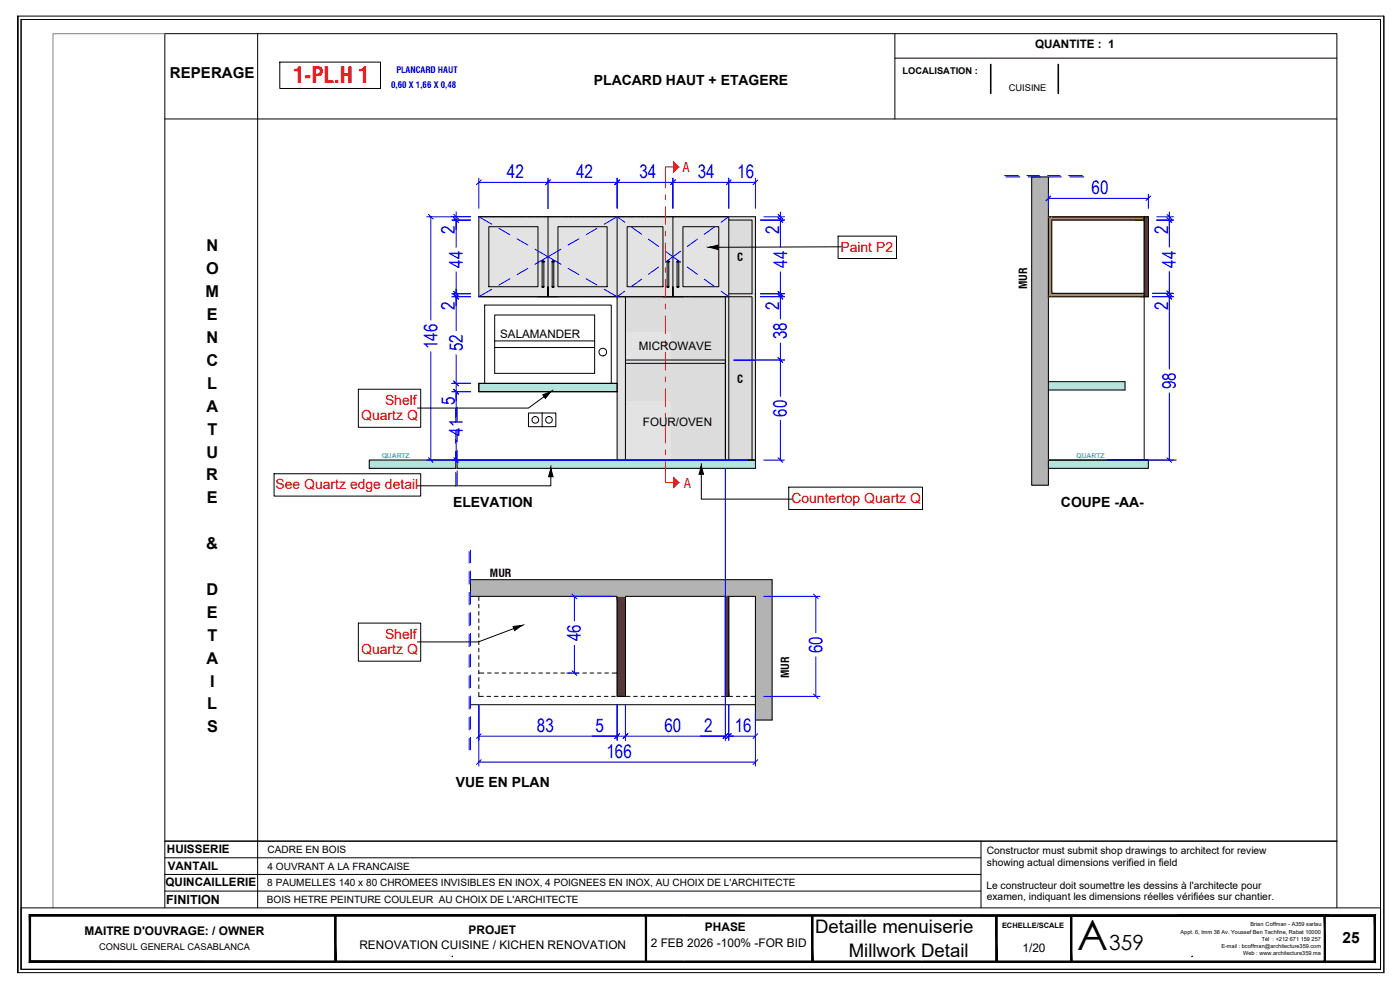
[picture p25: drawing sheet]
<svg xmlns="http://www.w3.org/2000/svg" width="420mm" height="297mm" viewBox="0 0 420 297" stroke-linecap="round" stroke-linejoin="round" font-family="sans-serif">
<defs><g id="words">
<text font-size="12.5" x="323.2" y="285.1">A</text>
<text font-size="6.6" fill="#f00" x="87.9" y="25">1-PL.H 1</text>
<text font-size="6.3" x="332.9" y="285.1">359</text>
<g font-size="5.6" fill="#00f">
<text x="152.1" y="53.4">42</text>
<text x="172.9" y="53.4">42</text>
<text x="191.9" y="53.4">34</text>
<text x="209.4" y="53.4">34</text>
<text x="221.3" y="53.4">16</text>
<text x="327.6" y="58.2">60</text>
<text x="136.5" y="70.1" transform="rotate(-90 136.5 70.1)">2</text>
<text x="233.9" y="70.1" transform="rotate(-90 233.9 70.1)">2</text>
<text x="350.6" y="70.1" transform="rotate(-90 350.6 70.1)">2</text>
<text x="138.9" y="80.3" transform="rotate(-90 138.9 80.3)">44</text>
<text x="236.2" y="80.3" transform="rotate(-90 236.2 80.3)">44</text>
<text x="352.9" y="80.3" transform="rotate(-90 352.9 80.3)">44</text>
<text x="136.5" y="93.1" transform="rotate(-90 136.5 93.1)">2</text>
<text x="233.9" y="93.1" transform="rotate(-90 233.9 93.1)">2</text>
<text x="350.6" y="93.1" transform="rotate(-90 350.6 93.1)">2</text>
<text x="236.2" y="101.9" transform="rotate(-90 236.2 101.9)">38</text>
<text x="131.3" y="104.8" transform="rotate(-90 131.3 104.8)">146</text>
<text x="138.9" y="105.3" transform="rotate(-90 138.9 105.3)">52</text>
<text x="352.9" y="116.8" transform="rotate(-90 352.9 116.8)">98</text>
<text x="136.5" y="121.7" transform="rotate(-90 136.5 121.7)">5</text>
<text x="236.2" y="125.1" transform="rotate(-90 236.2 125.1)">60</text>
<text x="138.9" y="130.7" transform="rotate(-90 138.9 130.7)">41</text>
<text x="174.3" y="192.4" transform="rotate(-90 174.3 192.4)">46</text>
<text x="246.8" y="196" transform="rotate(-90 246.8 196)">60</text>
<text x="161.1" y="219.5">83</text>
<text x="178.8" y="219.5">5</text>
<text x="199.4" y="219.5">60</text>
<text x="211.3" y="219.6">2</text>
<text x="220.5" y="219.5">16</text>
<text x="182" y="227.3">166</text>
</g>
<g font-size="5.6">
<text x="244.6" y="279.9">Detaille menuiserie</text>
<text x="254.7" y="287">Millwork Detail</text>
</g>
<g font-size="4.9">
<text x="62" y="75.4">N</text>
<text x="61.8" y="82.3">O</text>
<text x="61.7" y="89.2">M</text>
<text x="62.1" y="96">E</text>
<text x="62" y="102.9">N</text>
<text x="62" y="109.8">C</text>
<text x="62.1" y="116.7">L</text>
<text x="62" y="123.6">A</text>
<text x="62.3" y="130.4">T</text>
<text x="62" y="137.3">U</text>
<text x="61.8" y="144.2">R</text>
<text x="62.1" y="151">E</text>
<text x="61.9" y="164.8">&amp;</text>
<text x="61.9" y="178.5">D</text>
<text x="62.1" y="185.4">E</text>
<text x="62.3" y="192.3">T</text>
<text x="62" y="199.1">A</text>
<text x="63.1" y="206">I</text>
<text x="62.1" y="212.8">L</text>
<text x="62.1" y="219.7">S</text>
</g>
<text font-size="4.6" x="402.9" y="282.8">25</text>
<text font-size="4.5" x="51" y="23.5">REPERAGE</text>
<g font-size="4.2">
<text x="178.2" y="25.6">PLACARD HAUT + ETAGERE</text>
<text x="136" y="152.2">ELEVATION</text>
<text x="318.4" y="152.2">COUPE -AA-</text>
<text x="136.8" y="236.2">VUE EN PLAN</text>
</g>
<g font-size="4.2" fill="#e40006">
<text x="252.2" y="75.5">Paint P2</text>
<text x="115.5" y="121.5">Shelf</text>
<text x="108.4" y="126.2">Quartz Q</text>
<text x="82.7" y="146.8">See Quartz edge detail</text>
<text x="237.5" y="150.8">Countertop Quartz Q</text>
<text x="115.5" y="191.7">Shelf</text>
<text x="108.4" y="196.3">Quartz Q</text>
</g>
<g font-size="4" fill="#a80f02">
<text x="204.9" y="51.5">A</text>
<text x="205.3" y="146.6">A</text>
</g>
<text font-size="3.8" x="49.9" y="271.4">FINITION</text>
<g font-size="3.6">
<text x="25.4" y="280.7">MAITRE D'OUVRAGE: / OWNER</text>
<text x="140.6" y="280.4">PROJET</text>
<text x="211.6" y="279.4">PHASE</text>
<text x="107.8" y="284.7">RENOVATION CUISINE / KICHEN RENOVATION</text>
<text x="195.3" y="284.3">2 FEB 2026 -100% -FOR BID</text>
<text x="306.9" y="285.5">1/20</text>
</g>
<g font-size="3.5">
<text x="310.6" y="14.4">QUANTITE : 1</text>
<text x="150.1" y="101.3">SALAMANDER</text>
<text x="191.7" y="105.1">MICROWAVE</text>
<text x="193" y="127.7">FOUR/OVEN</text>
<text x="50.1" y="256">HUISSERIE</text>
<text x="50.4" y="261.1">VANTAIL</text>
<text x="49.7" y="266">QUINCAILLERIE</text>
</g>
<g font-size="3.3">
<text x="221.3" y="78.2">C</text>
<text x="308.3" y="86.7" transform="rotate(-90 308.3 86.7)">MUR</text>
<text x="221.3" y="114.9">C</text>
<text x="147" y="173.2">MUR</text>
<text x="236.9" y="203.5" transform="rotate(-90 236.9 203.5)">MUR</text>
</g>
<g font-size="3.1">
<text x="296.1" y="256.4">Constructor must submit shop drawings to architect for review</text>
<text x="296.2" y="259.8">showing actual dimensions verified in field</text>
<text x="296" y="266.7">Le constructeur doit soumettre les dessins à l'architecte pour</text>
<text x="296.2" y="270.1">examen, indiquant les dimensions réelles vérifiées sur chantier.</text>
</g>
<g font-size="3">
<text x="80.3" y="255.8">CADRE EN BOIS</text>
<text x="80.3" y="260.9">4 OUVRANT A LA FRANCAISE</text>
<text x="80.2" y="266">8 PAUMELLES 140 x 80 CHROMEES INVISIBLES EN INOX, 4 POIGNEES EN INOX, AU CHOIX DE L'ARCHITECTE</text>
<text x="80.1" y="271">BOIS HETRE PEINTURE COULEUR AU CHOIX DE L'ARCHITECTE</text>
</g>
<g font-size="2.8">
<text x="270.8" y="22.1">LOCALISATION :</text>
<text x="302.7" y="27.4">CUISINE</text>
<text x="29.7" y="285">CONSUL GENERAL CASABLANCA</text>
</g>
<g font-size="2.7" fill="#00f">
<text x="119" y="21.8">PLANCARD HAUT</text>
<text x="117.4" y="26.5">0,60 X 1,66 X 0,48</text>
</g>
<text font-size="2.2" x="300.7" y="278.3">ECHELLE/SCALE</text>
<g font-size="2" fill="#00b8b8">
<text x="114.6" y="137.5">QUARTZ</text>
<text x="323.1" y="137.5">QUARTZ</text>
</g>
<g font-size="1.7">
<text x="354.3" y="280.2">Appt. 6, Imm 38 Av. Youssef Ben Tachfine, Rabat 10000</text>
<text x="375.3" y="277.8">Brian Coffman - A359 sarlau</text>
<text x="366.5" y="284.5">E-mail : bcoffman@architecture359.com</text>
<text x="373.1" y="286.7">Web : www.architecture359.ma</text>
<text x="378.7" y="282.4">Tél : +212 671 159 257</text>
</g>
</g></defs>
<g fill="#e3e3e3" stroke="#e3e3e3" stroke-width=".3">
<path d="M143.8 65l82.9 24 .1-24zM143.8 65l82.9 24h-83z"/>
<path d="M185.2 89l41.5 49 .1-49zM185.2 89l41.5 49h-41.5z"/>
</g>
<g fill="#dcdcdc" stroke="#dcdcdc" stroke-width=".3">
<path d="M218.7 138h7z"/>
<path d="M218.7 66l7 22.1v-22.1zM218.7 66l7 22.1h-7z"/>
<path d="M187.7 109l30 10.4v-10.4zM187.7 109l30 10.4h-30z"/>
<path d="M187.7 119.4l30 .8v-.8zM187.7 119.4l30 .8h-30z"/>
<path d="M201.5 120.2l16.2 17.8v-17.8zM201.5 120.2l16.2 17.8h-16.2z"/>
<path d="M187.7 89l30 10.5v-10.5zM187.7 89l30 10.5h-30z"/>
<path d="M201.5 99.5l16.2 8.5v-8.5zM201.5 99.5l16.2 8.5h-16.2z"/>
<path d="M218.7 89l7 49v-49zM218.7 89l7 49h-7zM218.7 138h7z"/>
</g>
<g fill="#b4e4dc" stroke="#b4e4dc" stroke-width=".3">
<path d="M314.6 114.5l23 2.5v-2.5zM314.6 114.5l23 2.5h-23z"/>
<path d="M314.6 138l30 2.5v-2.5zM314.6 138l30 2.5h-30z"/>
<path d="M110.8 138l26 2.5v-2.5zM110.8 138l26 2.5h-26z"/>
<path d="M137.2 138l89.5 2.5v-2.5zM137.2 138l89.5 2.5h-89.5z"/>
<path d="M143.7 115l41.5 2.5v-2.5zM143.7 115l41.5 2.5h-41.5z"/>
</g>
<g fill="#573938" stroke="#573938" stroke-width=".3">
<path d="M185.2 178.9l2.5 30v-30zM185.2 178.9l2.5 30h-2.5z"/>
<path d="M343.4 65l1.2 24v-24zM343.4 65l1.2 24h-1.2z"/>
<path d="M217.7 178.9l1 30v-30zM217.7 178.9l1 30h-1z"/>
</g>
<path d="M141.2 173.9h90.5v42.1h-5v-37.1h-8v30h-1v-30h-30v30h-2.5v-30h-44z" fill="none" stroke="#000" stroke-width=".3"/>
<g fill="#b3b3b3" stroke="#b3b3b3" stroke-width=".3">
<path d="M141.2 173.9l90.5 5v-5zM141.2 173.9l90.5 5h-90.5z"/>
<path d="M226.7 178.9l5 37.1v-37.1zM226.7 178.9l5 37.1h-5z"/>
<path d="M309.6 53.1l5 92.5v-92.5zM309.6 53.1l5 92.5h-5z"/>
</g>
<path d="M309.6 53.1h5v92.5h-5zM314.6 65h28.8v1h-27.8v22h27.8v1h-28.8zM343.4 65h1.2v24h-1.2zM143.7 115h41.5v2.5h-41.5zM110.8 138h26v2.5h-26zM137.2 138h89.5v2.5h-89.5zM314.6 138h30v2.5h-30z" fill="none" stroke="#000" stroke-width=".3"/>
<g fill="#bd8b17" stroke="#bd8b17" stroke-width=".3">
<path d="M314.6 65l1 1h-1z"/>
<path d="M314.6 65h1v1z"/>
<path d="M315.6 88v1h-1z"/>
<path d="M314.6 66l1 22v-22zM314.6 66l1 22h-1zM314.6 88v1l1-1z"/>
<path d="M315.6 65l27.8 1v-1zM315.6 65l27.8 1h-27.8z"/>
<path d="M315.6 88l27.8 1v-1zM315.6 88l27.8 1h-27.8z"/>
</g>
<!-- layer: 0_Stylo_No__7 -->
<g fill="none" stroke="#000" stroke-width=".3">
<path d="M143.7 65v24M143.7 65h41.5v52.5M143.7 65h.3M144.2 65h.3M144.6 65h.3M145.1 65h.3M145.6 65h.3M146.1 65h.3M146.5 65h.4M146.7 68h14.8v18h-14.8zM147 65h.3M147.5 65h.3"/>
<path d="M148 65h.3M148.4 65h.4M148.9 65h.3M149.4 65h.3M149.9 65h.3M150.3 65h.4M150.8 65h.4M151.3 65h.3M151.8 65h.3M152.3 65h.3M152.7 65h.4M153.2 65h.3"/>
<path d="M153.7 65h.3M154.2 65h.3M154.6 65h.4M155.1 65h.3M155.6 65h.3M156.1 65h.3M156.5 65h.4M157 65h.3M157.5 65h.3M158 65h.3M158.5 65h.3M158.9 65h.3"/>
<path d="M159.4 65h.3M159.9 65h.3M160.4 65h.3M160.8 65h.3M161.3 65h.3M161.8 65h.3M162.3 65h.3M162.7 78.5h.1M162.7 78.6h.1M162.7 65h.3M163.1 78.3l-.4 .2v7.6l.3 .2 .2-.2M163.1 78.3h.1"/>
<path d="M163.1 78.3l.1 .1M163.2 78.4v.1M163.2 78.4h.1M163.2 78.5v7.5M163.2 78.5h.1M163.2 65h.3M163.2 78.5l-.1 .2M163.7 65h.3M164.2 65h.6M164.5 65v24h-20.8M164.9 65h.3M165.4 65h.3"/>
<path d="M165.7 78.5v7.5M165.7 78.5h.1M165.7 78.4l.1 .3M165.7 78.4h.1M165.8 78.3l-.1 .1M165.8 78.3l.4 .2v7.6l-.4 .1M165.8 78.3h.1M165.9 65h.3M166.2 78.5h.1M166.2 78.6h.1M166.3 65h.4M166.8 65h.3"/>
<path d="M167.3 65h.3M167.4 68h14.8v18h-14.8zM167.8 65h.3M168.3 65h.3M168.7 65h.3M169.2 65h.3M169.7 65h.3M170.2 65h.3M170.6 65h.3M171.1 65h.3M171.6 65h.3M172.1 65h.3"/>
<path d="M172.5 65h.3M173 65h.3M173.5 65h.3M174 65h.3M174.4 65h.4M174.9 65h.3M175.4 65h.3M175.9 65h.3M176.3 65h.4M176.8 65h.3M177.3 65h.3M177.8 65h.3"/>
<path d="M178.2 65h.4M178.7 65h.3M179.2 65h.3M179.7 65h.3M180.1 65h.4M180.6 65h.4M181.1 65h.3M181.6 65h.3M182.1 65h.3M182.5 65h.4M183 65h.3M183.5 65h.3"/>
<path d="M184 65h.3M184.4 65h.4M184.9 65h17.3M188.2 68h10.8v18h-10.8zM200.2 78.5h.1M200.2 78.6h.1M200.7 78.4l-.3-.1-.2 .2v7.6l.2 .2 .3-.2M200.7 78.4l-.1 .3M200.7 78.4h.1M200.7 78.5v7.5M200.7 78.5h.1M202.3 65h.3"/>
<path d="M202.8 65h.3M203.2 78.5h.1M203.2 78.5l.1 .2M203.2 78.4l.3-.1 .2 .2v7.6l-.2 .2-.3-.3v-7.5M203.2 78.4v.1M203.2 78.4h.1M203.3 65h.3M203.7 78.5h.1M203.7 78.6h.1M203.8 65h.3M204.2 65h.3M204.7 65h.3"/>
<path d="M205 68h10.7v18h-10.7zM205.2 65h.3M205.7 65h.3M206.1 65h.3M206.6 65h.3M207.1 65h.3M207.6 65h.3M208 65h.3M208.5 65h.3M209 65h.3M209.5 65h.3M209.9 65h.3"/>
<path d="M210.4 65h.3M210.9 65h.3M211.4 65h.3M211.8 65h.4M212.3 65h.3M212.8 65h.3M213.3 65h.3M213.7 65h.4M214.2 65h.3M214.7 65h.3M215.2 65h.3M215.6 65h.4"/>
<path d="M216.1 65h.4M216.6 65h.3M217.1 65h.3M217.6 65h.3M218 65h.4M218.5 65h8.2v73h-89.5M218.7 66v72M143.7 89h.3M144.2 89h.3M144.6 89h.3M145.1 89h.3M145.5 91.5h38v23.5h-38z"/>
<path d="M145.6 89h.3M146.1 89h.3M146.5 89h.4M147 89h.3M147.5 89h.3M148 89h.3M148.4 89h.4M148.9 89h.3M149.4 89h.3M149.9 89h.3M150.3 89h.4M150.8 89h.4"/>
<path d="M151.3 89h.3M151.8 89h.3M152.3 89h.3M152.7 89h.4M153.2 89h.3M153.7 89h.3M154.2 89h.3M154.6 89h.4M155.1 89h.3M155.6 89h.3M156.1 89h.3M156.5 89h.4"/>
<path d="M157 89h.3M157.5 89h.3M158 89h.3M158.5 89h.3M158.9 89h.3M159.4 89h.3M159.9 89h.3M160.4 89h.3M160.8 89h.3M161.3 89h.3M161.5 89h3v-3v3h2.9M161.8 89h.3"/>
<path d="M162.3 89h.3M162.7 89h.3M162.8 85.9l-.1 .1M163.1 85.9h.1M163.2 86h.1M163.2 86v.1M163.2 89h.3M163.7 89h.3M164.2 89h.6M164.5 89h23.2v19h30M164.9 89h.3M165.4 89h.3"/>
<path d="M165.7 86v.1M165.7 86.1l.1 .1M165.7 86h.1M165.8 86.2h.1M165.8 85.9h-.1M165.9 89h.3M166.2 85.9v.1M166.3 89h.4M166.8 89h.3M167.3 89h.3M167.8 89h.3M168.3 89h.3"/>
<path d="M168.7 89h.3M169.2 89h.3M169.7 89h.3M170.2 89h.3M170.6 89h.3M171.1 89h.3M171.6 89h.3M172.1 89h.3M172.5 89h.3M173 89h.3M173.5 89h.3M174 89h.3"/>
<path d="M174.4 89h.4M174.9 89h.3M175.4 89h.3M175.9 89h.3M176.3 89h.4M176.8 89h.3M177.3 89h.3M177.8 89h.3M178.2 89h.4M178.7 89h.3M179.2 89h.3M179.7 89h.3"/>
<path d="M180.1 89h.4M180.6 89h.4M181.1 89h.3M181.6 89h.3M182.1 89h.3M182.5 89h.4M183 89h.3M183.5 89h.3M184 89h.3M184.4 89h.4M184.9 89h.5M185.6 89h.3"/>
<path d="M186 89h.4M186.5 89h.3M187 89h.3M187.5 89h14.7M199 89h3v-3v3h3M200.2 85.9v.1M200.6 85.9h.1M200.7 86v.1M200.7 86h.1M202.3 89h.3M202.8 89h.3M203.2 86h.1"/>
<path d="M203.3 89h.3M203.3 85.9h-.1M203.7 85.9v.1M203.8 89h.3M204.2 89h.3M204.7 89h.3M205.2 89h.3M205.7 89h.3M206.1 89h.3M206.6 89h.3M207.1 89h.3M207.6 89h.3"/>
<path d="M208 89h.3M208.5 89h.3M209 89h.3M209.5 89h.3M209.9 89h.3M210.4 89h.3M210.9 89h.3M211.4 89h.3M211.8 89h.4M212.3 89h.3M212.8 89h.3M213.3 89h.3"/>
<path d="M213.7 89h.4M214.2 89h.3M214.7 89h.3M215.2 89h.3M215.6 89h.4M216.1 89h9.6v49M217.7 89v49M218.7 88.1h7v-22.1h-7v-1h-16.7v24h14.2M145.5 115h-1.8v2.5h41.5M148.5 104.3v7.7h30v-7.7M148.5 102.3v-7.8h30v7.8h-30v2h30v-2M183.5 115h1.7"/>
<path d="M185.2 117.5v20.5M187.7 108v30M187.7 109h30M314.6 117h23M314.6 114.5h23M162.7 123.9h-4.1v4.1h4.1M162.7 123.9h4.1v4.1h-4.1M162.7 123.9v4.1M220.2 138h6"/>
<circle cx="180.9" cy="105.6" r="1.15"/>
<circle cx="160.7" cy="126" r="1"/>
<circle cx="164.8" cy="126" r="1"/>
</g>
<!-- layer: _ARCHI-MURS_Stylo_No__41 -->
<path d="M49.5 272.4v-262.3h351.7v262.3" fill="none" stroke="#000" stroke-width=".3"/>
<!-- layer: _ARCHI-MURS_Stylo_No__2 -->
<path d="M49.5 10.1h-33.6v262.3" fill="none" stroke="#808080" stroke-width=".3"/>
<!-- layer: _ARCHI-MURS_Stylo_No__1 -->
<path d="M84 18.6h30.2v8h-30.2zM268.6 17.4h132.6M268.6 10.1v25.6M297.2 19.3v8.8M297.4 19.3v8.8M317.5 19.3v8.8M317.7 19.3v8.8M49.5 252.4h351.7M49.5 257.4h244.9M49.5 262.4h244.9M49.5 267.4h244.9" fill="none" stroke="#000" stroke-width=".3"/>
<!-- layer: _ARCHI-TABLEAUX_Stylo_No__1 -->
<path d="M77.3 10.1v262.3M49.5 35.7h351.7M294.4 252.4v20" fill="none" stroke="#000" stroke-width=".3"/>
<g fill="none" stroke="#000" stroke-width=".3">
<path d="M143.7 178.9v1.3M143.7 181.3v1.1M143.7 183.5v1.1M143.7 185.7v1.1M143.7 187.9v1.1M143.7 190.1v1.1M143.7 192.3v1.1M143.7 194.5v1.1M143.7 196.7v1.1M143.7 198.9v1.1M143.7 207.7v1.2h1.4M143.7 201.9h1.5"/>
<path d="M143.7 201.1v1.1M143.7 203.3v1.1M143.7 205.5v1.1M146.2 208.9h1.1M146.3 201.9h1.1M148.4 208.9h1.1M148.5 201.9h1.1M150.6 208.9h1.1M150.7 201.9h1.1M152.8 208.9h1.1M152.9 201.9h1.1M155 208.9h1.1"/>
<path d="M155.1 201.9h1.1M157.2 208.9h1.1M157.3 201.9h1.1M159.4 208.9h1.1M159.5 201.9h1.1M161.6 208.9h1.1M161.7 201.9h1.1M163.8 208.9h1.1M163.9 201.9h1.1M166 208.9h1M166.1 201.9h1.1M168.1 208.9h1.1"/>
<path d="M168.3 201.9h1.1M170.3 208.9h1.1M170.5 201.9h1.1M172.6 208.9h1.1M172.7 201.9h1.1M174.8 208.9h1.1M174.9 201.9h1.1M177 208.9h1.1M177.1 201.9h1.1M179.2 208.9h1.1M179.3 201.9h1.1M181.4 208.9h1.1"/>
<path d="M181.5 201.9h1.1M183.6 208.9h1.1M183.7 201.9h1.5M185.8 208.9h1.1M188 208.9h1.1M190.2 208.9h1.1M192.4 208.9h1.1M194.6 208.9h1.1M196.8 208.9h1.1M199 208.9h1.1M201.2 208.9h1.1M203.3 208.9h1.1"/>
<path d="M205.5 208.9h1.2M207.8 208.9h1.1M210 208.9h1.1M212.2 208.9h1.1M214.4 208.9h1.1M216.6 208.9h1.1M218.8 208.9h1.1M221 208.9h1.1M223.2 208.9h1.1M225.4 208.9h1.3"/>
</g>
<path d="M141.2 211.4h85.5" fill="none" stroke="#000" stroke-width=".3"/>
<!-- layer: 0_Stylo_No__6 -->
<g fill="none" stroke="#00f" stroke-width=".3">
<path d="M301.5 52.7h4.2M301.9 53.1h4.2M308.2 52.7h3.7M308.6 53.1h3.7M314.4 52.7h3.8M314.8 53.1h3.8M320.7 52.7h4.2M321.1 53.1h4.2M143.7 65l3.9 2.3M149.8 68.5l3.2 1.9M155.2 71.7l3.2 1.8M160.6 74.8l3.9 2.2-3.9 2.3"/>
<path d="M168.3 74.8l-3.8 2.2 3.8 2.3M173.8 71.7l-3.3 1.8M179.2 68.5l-3.3 1.9M187.5 66.7l-2.3-1.7-3.9 2.3M189.5 68.1l3.1 2.2M194.6 71.8l3.1 2.1M199.7 75.4l2.3 1.6-2.3 1.7M204.2 75.4l-2.2 1.6 2.2 1.7M209.3 71.8l-3 2.1M214.4 68.1l-3.1 2.2M218.7 65l-2.3 1.7M147.6 86.8l-3.9 2.2"/>
<path d="M153 83.7l-3.2 1.8M158.4 80.5l-3.2 1.9M170.5 80.5l3.3 1.9M175.9 83.7l3.3 1.8M181.3 86.8l3.9 2.2 2.3-1.6M192.6 83.8l-3.1 2.1M197.7 80.1l-3.1 2.2M206.3 80.1l3 2.2M211.3 83.8l3.1 2.1M216.4 87.4l2.3 1.6M136.8 122.5v4.2M136.8 129.2v3.8"/>
<path d="M136.8 135.5v3.7M137.2 122.1v4.2M137.2 128.8v3.8M137.2 135.1v3.7M136.8 141.7v4.2M137.2 141.3v4.2M140.8 165.5v3.5M140.8 171.5v3.7M140.8 177.7v3.8M141.2 165.1v3.7M141.2 171.3v3.7M141.2 177.5v3.8"/>
<path d="M140.8 184v3.7M140.8 190.2v3.8M140.8 196.5v3.7M141.2 183.8v3.7M141.2 190v3.8M141.2 196.3v3.7M140.8 202.7v3.8M140.8 209v3.7M140.8 215.3v3.7M141.2 202.5v3.8M141.2 208.8v3.7M141.2 215v3.8"/>
<path d="M140.8 221.5v3.5M141.2 221.3v3.7"/>
</g>
<!-- layer: SectionCutEdges_Stylo_No__7 -->
<path d="M314.6 138h38.4" fill="none" stroke="#000" stroke-width=".3"/>
<!-- layer: _ARCHI-MURS_Stylo_No__8 -->
<path d="M199.7 50.1h2.4M202.1 48.6l1.5 1.5-1.5 1.5zM199.7 144.8h2.4M202.1 143.3l1.5 1.5-1.5 1.5z" fill="none" stroke="#a80f02" stroke-width=".3"/>
<g fill="#a80f02" stroke="#a80f02" stroke-width=".3">
<path d="M202.1 143.3l1.5 1.5h-1.5zM202.1 144.8v1.5l1.5-1.5z"/>
<path d="M202.1 48.6l1.5 1.5h-1.5zM202.1 50.1v1.5l1.5-1.5z"/>
</g>
<!-- layer: 0_Stylo_No__8 -->
<g fill="none" stroke="#a80f02" stroke-width=".3">
<path d="M199.7 50.1v6.2M199.7 58.4v1.5M199.7 62v5.3M199.7 69.4v1.4M199.7 72.9v5.3M199.7 80.3v1.4M199.7 83.8v5.3M199.7 91.3v1.4M199.7 94.8v5.3M199.7 102.2v1.4M199.7 105.7v5.3M199.7 113.1v1.4"/>
<path d="M199.7 116.7v5.2M199.7 124.1v1.4M199.7 127.6v5.3M199.7 135v1.4M199.7 138.5v6.3"/>
</g>
<!-- layer: 0_Stylo_No__1 -->
<path d="M343.4 89v49M337.6 114.5v2.5" fill="none" stroke="#000" stroke-width=".3"/>
<!-- layer: _ARCHI-NME -->
<g fill="none" stroke="#00f" stroke-width=".3">
<path d="M143.7 53.5v9M143.7 54.7h83M164.5 53.5v9M185.2 53.5v9M202 53.5v9M218.7 53.5v9M226.7 53.5v9M314.6 58.2v4.3M314.6 59.5h30M344.6 58.2v4.3M128 65h13.2M129.3 65v31.1"/>
<path d="M135.6 66h5.6M136.9 63.6v5.3M136.9 66v8.2M228.2 66h7.3M229.2 65h6.3M234.2 63.6v5.3M234.2 66v8.2M347.1 66h5.1M347.1 65h5.1M350.9 63.6v5.3M350.9 66v8.2M135.6 89h5.6"/>
<path d="M135.6 88.1h5.6M136.9 86.7v5.2M136.9 81.5v6.6M136.9 89v10.2M228.2 89h7.3M228.2 88.1h7.3M234.2 86.7v5.2M234.2 81.5v6.6M234.2 89v6.7M345.9 89h6.3M345.9 88h6.3M350.9 86.6v5.3"/>
<path d="M350.9 81.5v6.5M350.9 89v21.7M129.3 105.5v32.5M135.6 117.5h5.6M135.6 115h5.6M136.9 106.4v14M136.9 117.5v7.7M220.2 108h15.3M234.2 102.9v16M350.9 117.9v20.1M128 138h96.2M136.9 131.9v6.1"/>
<path d="M229.2 138h6.3M234.2 126.1v11.9M332.1 138h20.1M217.7 140.5v81.6M171.1 178.9h12.9M172.4 178.9v7.4M229.2 178.9h16.9M244.9 178.9v11M172.4 193.6v8.3M244.9 197v11.9M143.7 211.4v18.5M170.1 201.9h3.5"/>
<path d="M185.2 211.4v10.7M187.7 211.4v10.7M218.7 211.4v10.7M226.7 213.9v16M229.2 208.9h16.9M143.7 220.9h41.5M143.7 228.6h83M177.7 220.9h40M210.2 220.9h9.9M218.7 220.9h8"/>
</g>
<!-- layer: 0 -->
<g fill="none" stroke="#00f" stroke-width=".3">
<path d="M144.4 54l-1.4 1.4M165.2 54l-1.5 1.4M185.9 54l-1.4 1.4M202.7 54l-1.4 1.4M219.4 54l-1.4 1.4M227.4 54l-1.4 1.4M315.3 58.8l-1.4 1.4M345.4 58.8l-1.5 1.4M128.6 64.3l1.4 1.4M136.2 65.3l1.4 1.4M136.2 64.3l1.4 1.4M233.5 65.3l1.4 1.4"/>
<path d="M233.5 64.3l1.4 1.4M350.2 65.3l1.4 1.4M350.2 64.3l1.4 1.4M136.2 88.3l1.4 1.4M136.2 87.4l1.4 1.5M233.5 88.3l1.4 1.4M233.5 87.4l1.4 1.5M350.2 88.3l1.4 1.4M350.2 87.3l1.4 1.4M136.2 116.8l1.4 1.4M136.2 114.3l1.4 1.4M233.5 107.3l1.4 1.4"/>
<path d="M128.6 137.3l1.4 1.4M136.2 137.3l1.4 1.4M233.5 137.3l1.4 1.4M350.2 137.3l1.4 1.4M171.7 178.2l1.4 1.4M244.1 178.2l1.5 1.4M171.7 201.2l1.4 1.5M244.1 208.2l1.5 1.4M144.4 220.1l-1.4 1.5M144.4 227.9l-1.4 1.4M185.9 220.1l-1.4 1.5M188.4 220.1l-1.4 1.5"/>
<path d="M218.4 220.1l-1.4 1.5M219.4 220.1l-1.4 1.5M227.4 220.1l-1.4 1.5M227.4 227.9l-1.4 1.4"/>
</g>
<!-- layer: 2D - Etiquettes_Stylo_No__1 -->
<path d="M251.5 70.9h17.5v6.7h-17.5zM107.5 116.8h18.8v11.4h-18.8zM82.3 142.1h44v6.8h-44zM236.7 146.2h40.2v6.7h-40.2zM107.5 187h18.8v11.4h-18.8z" fill="none" stroke="#000" stroke-width=".3"/>
<!-- layer: 0 -->
<g fill="#000" stroke="#000" stroke-width=".3">
<path d="M213 74.2h2.5v.7zM213 74.2h2.5v-.7z"/>
<path d="M162.9 118.5l2.4-1-2 1.5zM163.3 119l.4 .5 1.6-2z"/>
<path d="M165.3 140.5v2.5h-.7zM165.3 140.5v2.5h.7z"/>
<path d="M210.5 139.8v2.5h-.7zM210.5 139.8v2.5h.6z"/>
<path d="M154 187.9l2.5-.2-2.3 .9zM154.2 188.6l.3 .6 2-1.5z"/>
</g>
<path d="M252.5 74l-39.5 .2M165.3 117.5l-6.7 4.9h-33.3M210.5 139.8v10h27.2M165.3 140.5v5.3h-40M156.5 187.7l-12.9 4.9h-18.3" fill="none" stroke="#000" stroke-width=".3"/>
<!-- layer: Murs_Stylo_No__1 -->
<path d="M5.3 4.8v287M415.3 4.8v287" fill="none" stroke="#000" stroke-width=".3"/>
<path d="M5.3 4.8h410v287h-410zM5.3 4.8v287" fill="none" stroke="#000" stroke-width=".3"/>
<!-- layer: P1CONTINU_Stylo_No__1 -->
<path d="M6.3 5.8h408v285h-408zM6.3 272.5v18.3h408v-18.3M6.3 272.4h408M135.7 286.9l.1 .1M357.8 286.9l-.1 .1" fill="none" stroke="#000" stroke-width=".3"/>
<!-- layer: Calque ArchiCAD_Stylo_No__1 -->
<path d="M354.5 274.5l44.2 .3v-.3zM354.5 274.5l44.2 .3h-44.2z" fill="#000" stroke="#000" stroke-width=".3"/>
<g fill="none" stroke="#000" stroke-width=".3">
<path d="M8.8 274.5h404v14.2h-404zM9.2 274.8h91.3v13.6h-91.3zM193.7 274.8v13.6M194 274.8v13.6M205 274.8h-104.2v13.6h104.2M205.4 274.8h71M243.6 274.8v13.6M243.9 274.8v13.6M276.8 274.8h22.1v13.6h-22.1M299.2 274.8h22.1v13.6h-22.1zM321.6 274.8h90.8v13.6h-90.8zM354.5 274.5h44.2v.3h-44.2z"/>
<path d="M354.5 274.5v.1M354.5 274.5l-.1 .1M205.4 288.4h71"/>
</g>
<!-- layer: Calque ArchiCAD_Stylo_No__62 -->
<g fill="#000" stroke="#000" stroke-width=".3">
<path d="M8.8 274.5l.4 .3h-.4zM8.8 274.8h.4v13.6zM397.4 274.8h.3v13.6zM397.7 274.5v.3h-.3zM412.4 274.8h.4v13.6zM412.8 274.5v.3h-.4z"/>
<path d="M8.8 274.8v13.6h.4zM8.8 288.4h.4l-.4 .3z"/>
<path d="M100.5 274.8l.3 13.6v-13.6zM100.5 274.8l.3 13.6h-.3z"/>
<path d="M193.7 274.8l.3 13.6v-13.6zM193.7 274.8l.3 13.6h-.3z"/>
<path d="M243.6 274.8l.3 13.6v-13.6zM243.6 274.8l.3 13.6h-.3z"/>
<path d="M298.9 274.8l.3 13.6v-13.6zM298.9 274.8l.3 13.6h-.3z"/>
<path d="M321.3 274.8l.3 13.6v-13.6zM321.3 274.8l.3 13.6h-.3z"/>
<path d="M397.4 274.8v13.6h.3zM397.4 288.4h.3v.3z"/>
<path d="M412.4 274.8v13.6h.4zM412.4 288.4h.4v.3z"/>
<path d="M8.8 274.5l403.6 .3 .4-.3zM8.8 274.5l403.6 .3h-403.2z"/>
<path d="M9.2 288.4l403.6 .3-.4-.3zM8.8 288.7l.4-.3 403.6 .3z"/>
</g>
<use href="#words"/>
</svg>
